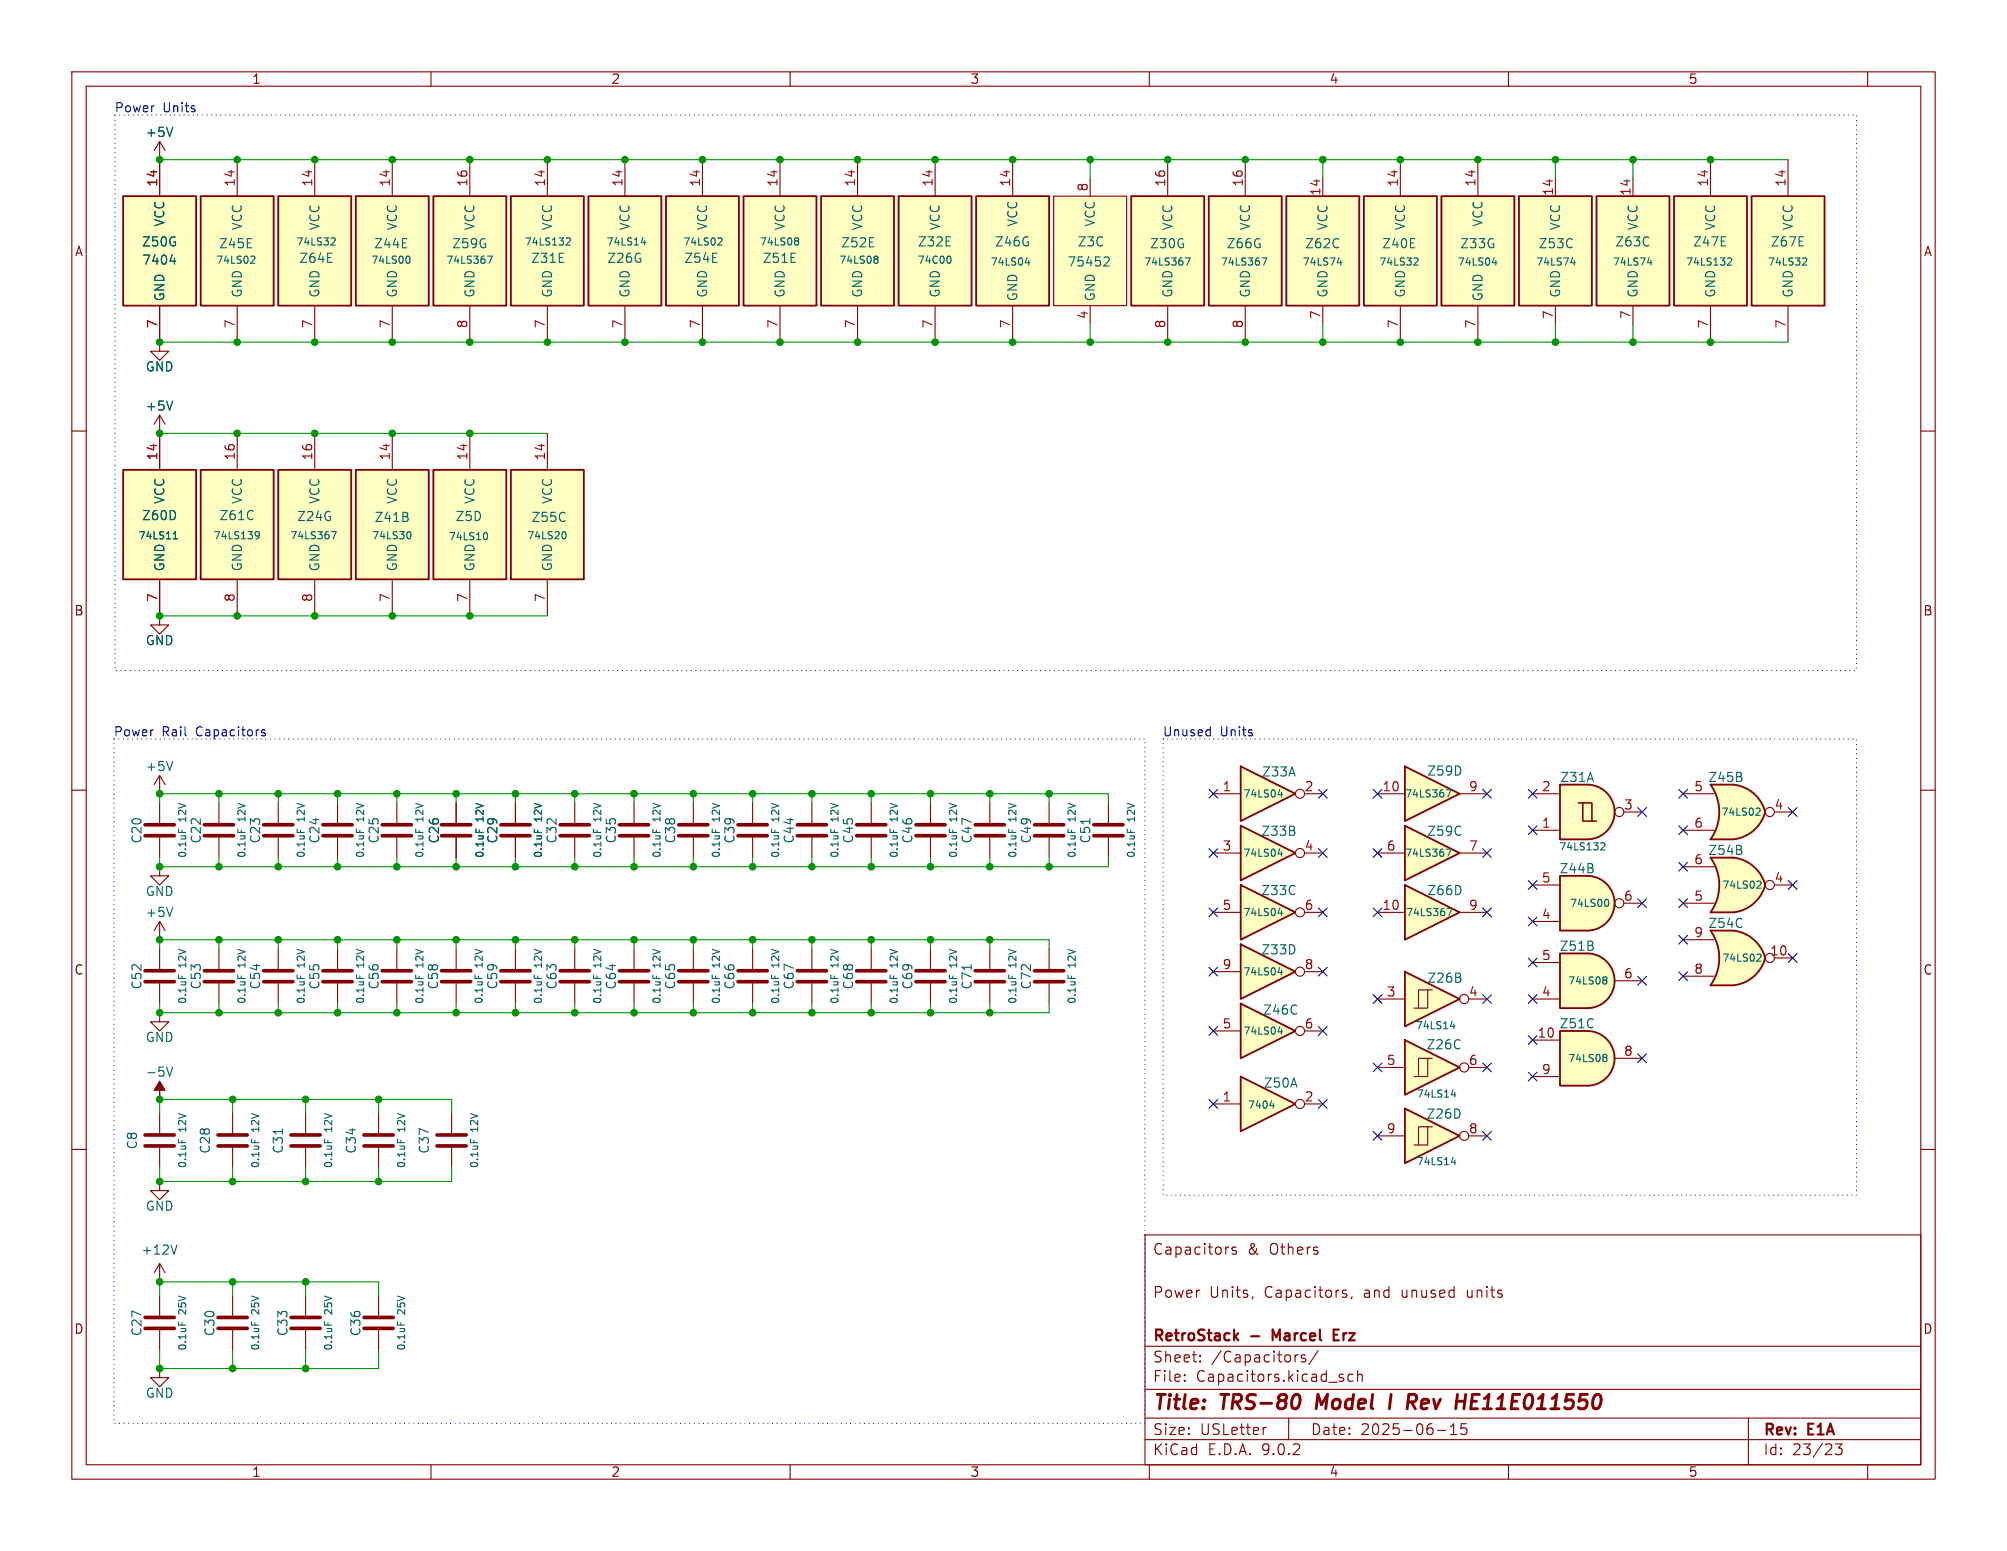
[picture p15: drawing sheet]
<svg xmlns="http://www.w3.org/2000/svg" width="279mm" height="216mm" viewBox="0 0 279 216" stroke-linecap="round" stroke-linejoin="round" font-family="sans-serif">
<defs><g id="words">
<g font-size="2.8" fill="#840000">
<text x="160.4" y="196.8">Title:</text>
<text x="170.1" y="196.8">TRS-80</text>
<text x="184.1" y="196.8">Model</text>
<text x="195.1" y="196.8">I</text>
<text x="198.4" y="196.8">Rev</text>
<text x="205.9" y="196.8">HE11E011550</text>
</g>
<g font-size="2.1" fill="#840000">
<text x="160.4" y="174.9">Capacitors</text>
<text x="173.6" y="174.9">&amp;</text>
<text x="176.8" y="174.9">Others</text>
<text x="160.4" y="180.9">Power</text>
<text x="168.3" y="180.9">Units,</text>
<text x="176.1" y="180.9">Capacitors,</text>
<text x="190" y="180.9">and</text>
<text x="195.4" y="180.9">unused</text>
<text x="204.6" y="180.9">units</text>
<text x="160.4" y="189.9">Sheet:</text>
<text x="160.4" y="187.1">RetroStack</text>
<text x="168.6" y="189.9">/Capacitors/</text>
<text x="174.2" y="187.1">-</text>
<text x="177.8" y="187.1">Marcel</text>
<text x="186.9" y="187.1">Erz</text>
<text x="160.4" y="192.6">File:</text>
<text x="166.5" y="192.6">Capacitors.kicad_sch</text>
<text x="160.4" y="202.8">KiCad</text>
<text x="160.4" y="200">Size:</text>
<text x="167.1" y="200">USLetter</text>
<text x="168.1" y="202.8">E.D.A.</text>
<text x="175.7" y="202.8">9.0.2</text>
<text x="182.4" y="200">Date:</text>
<text x="189.4" y="200">2025-06-15</text>
<text x="245.4" y="200.2">Rev:</text>
<text x="245.4" y="202.8">Id:</text>
<text x="249.5" y="202.8">23/23</text>
<text x="251.8" y="200.2">E1A</text>
</g>
<g font-size="1.8" fill="#840000">
<text x="35" y="11.9">1</text>
<text x="85" y="11.9">2</text>
<text x="135" y="11.9">3</text>
<text x="185" y="11.9">4</text>
<text x="235" y="11.9">5</text>
<text x="10.3" y="35.9">A</text>
<text x="267.7" y="35.9">A</text>
<text x="10.3" y="85.9">B</text>
<text x="267.7" y="85.9">B</text>
<text x="10.3" y="135.9">C</text>
<text x="267.7" y="135.9">C</text>
<text x="10.3" y="185.9">D</text>
<text x="267.7" y="185.9">D</text>
<text x="35" y="205.8">1</text>
<text x="85" y="205.8">2</text>
<text x="135" y="205.8">3</text>
<text x="185" y="205.8">4</text>
<text x="235" y="205.8">5</text>
</g>
<g font-size="1.8" fill="#0000c2">
<text x="15.9" y="15.9">Power</text>
<text x="22.7" y="15.9">Units</text>
<text x="15.7" y="102.7">Power</text>
<text x="22.5" y="102.7">Rail</text>
<text x="27.4" y="102.7">Capacitors</text>
<text x="161.8" y="102.7">Unused</text>
<text x="169.9" y="102.7">Units</text>
</g>
<g font-size="1.8" fill="#006464">
<text x="20.2" y="19.3">+5V</text>
<text x="19.7" y="34.5">Z50G</text>
<text x="23.1" y="31.6" transform="rotate(-90 23.1 31.6)">VCC</text>
<text x="30.4" y="34.8">Z45E</text>
<text x="33.9" y="32.2" transform="rotate(-90 33.9 32.2)">VCC</text>
<text x="44.7" y="32.2" transform="rotate(-90 44.7 32.2)">VCC</text>
<text x="52" y="34.8">Z44E</text>
<text x="55.5" y="32.2" transform="rotate(-90 55.5 32.2)">VCC</text>
<text x="62.9" y="34.8">Z59G</text>
<text x="66.3" y="32.2" transform="rotate(-90 66.3 32.2)">VCC</text>
<text x="77.1" y="32.2" transform="rotate(-90 77.1 32.2)">VCC</text>
<text x="87.9" y="32.2" transform="rotate(-90 87.9 32.2)">VCC</text>
<text x="98.7" y="32.2" transform="rotate(-90 98.7 32.2)">VCC</text>
<text x="109.4" y="32.2" transform="rotate(-90 109.4 32.2)">VCC</text>
<text x="117" y="34.6">Z52E</text>
<text x="120.2" y="32.2" transform="rotate(-90 120.2 32.2)">VCC</text>
<text x="127.7" y="34.5">Z32E</text>
<text x="131" y="32.2" transform="rotate(-90 131 32.2)">VCC</text>
<text x="138.4" y="34.5">Z46G</text>
<text x="141.8" y="31.6" transform="rotate(-90 141.8 31.6)">VCC</text>
<text x="149.9" y="34.5">Z3C</text>
<text x="152.6" y="31.6" transform="rotate(-90 152.6 31.6)">VCC</text>
<text x="160" y="34.8">Z30G</text>
<text x="163.4" y="32.2" transform="rotate(-90 163.4 32.2)">VCC</text>
<text x="170.7" y="34.8">Z66G</text>
<text x="174.2" y="32.2" transform="rotate(-90 174.2 32.2)">VCC</text>
<text x="181.6" y="34.8">Z62C</text>
<text x="185" y="32.2" transform="rotate(-90 185 32.2)">VCC</text>
<text x="192.3" y="34.8">Z40E</text>
<text x="195.8" y="32.2" transform="rotate(-90 195.8 32.2)">VCC</text>
<text x="203.2" y="34.8">Z33G</text>
<text x="206.6" y="31.6" transform="rotate(-90 206.6 31.6)">VCC</text>
<text x="214.1" y="34.8">Z53C</text>
<text x="217.4" y="32.2" transform="rotate(-90 217.4 32.2)">VCC</text>
<text x="224.8" y="34.5">Z63C</text>
<text x="228.2" y="32.2" transform="rotate(-90 228.2 32.2)">VCC</text>
<text x="235.6" y="34.5">Z47E</text>
<text x="239" y="32.2" transform="rotate(-90 239 32.2)">VCC</text>
<text x="246.4" y="34.5">Z67E</text>
<text x="249.8" y="32.2" transform="rotate(-90 249.8 32.2)">VCC</text>
<text x="19.7" y="37.1">7404</text>
<text x="33.9" y="41.5" transform="rotate(-90 33.9 41.5)">GND</text>
<text x="41.6" y="36.8">Z64E</text>
<text x="44.7" y="41.5" transform="rotate(-90 44.7 41.5)">GND</text>
<text x="55.5" y="41.5" transform="rotate(-90 55.5 41.5)">GND</text>
<text x="66.3" y="41.5" transform="rotate(-90 66.3 41.5)">GND</text>
<text x="73.8" y="36.8">Z31E</text>
<text x="77.1" y="41.5" transform="rotate(-90 77.1 41.5)">GND</text>
<text x="84.4" y="36.8">Z26G</text>
<text x="87.9" y="41.5" transform="rotate(-90 87.9 41.5)">GND</text>
<text x="95.2" y="36.8">Z54E</text>
<text x="98.7" y="41.5" transform="rotate(-90 98.7 41.5)">GND</text>
<text x="106.1" y="36.8">Z51E</text>
<text x="109.4" y="41.5" transform="rotate(-90 109.4 41.5)">GND</text>
<text x="120.2" y="41.5" transform="rotate(-90 120.2 41.5)">GND</text>
<text x="131" y="41.5" transform="rotate(-90 131 41.5)">GND</text>
<text x="148.5" y="37.3">75452</text>
<text x="163.4" y="41.5" transform="rotate(-90 163.4 41.5)">GND</text>
<text x="174.2" y="41.5" transform="rotate(-90 174.2 41.5)">GND</text>
<text x="185" y="41.5" transform="rotate(-90 185 41.5)">GND</text>
<text x="195.8" y="41.5" transform="rotate(-90 195.8 41.5)">GND</text>
<text x="217.4" y="41.5" transform="rotate(-90 217.4 41.5)">GND</text>
<text x="228.2" y="41.5" transform="rotate(-90 228.2 41.5)">GND</text>
<text x="239" y="41.5" transform="rotate(-90 239 41.5)">GND</text>
<text x="249.8" y="41.5" transform="rotate(-90 249.8 41.5)">GND</text>
<text x="23.1" y="42" transform="rotate(-90 23.1 42)">GND</text>
<text x="141.8" y="42" transform="rotate(-90 141.8 42)">GND</text>
<text x="152.6" y="42" transform="rotate(-90 152.6 42)">GND</text>
<text x="206.6" y="42" transform="rotate(-90 206.6 42)">GND</text>
<text x="20.2" y="51.9">GND</text>
<text x="20.2" y="57.4">+5V</text>
<text x="23.1" y="70.3" transform="rotate(-90 23.1 70.3)">VCC</text>
<text x="33.9" y="70.3" transform="rotate(-90 33.9 70.3)">VCC</text>
<text x="44.7" y="70.3" transform="rotate(-90 44.7 70.3)">VCC</text>
<text x="55.5" y="70.3" transform="rotate(-90 55.5 70.3)">VCC</text>
<text x="66.3" y="70.3" transform="rotate(-90 66.3 70.3)">VCC</text>
<text x="77.1" y="70.3" transform="rotate(-90 77.1 70.3)">VCC</text>
<text x="19.7" y="72.6">Z60D</text>
<text x="30.5" y="72.6">Z61C</text>
<text x="41.3" y="72.7">Z24G</text>
<text x="52.1" y="72.9">Z41B</text>
<text x="63.3" y="72.7">Z5D</text>
<text x="73.9" y="72.9">Z55C</text>
<text x="23.1" y="79.6" transform="rotate(-90 23.1 79.6)">GND</text>
<text x="33.9" y="79.6" transform="rotate(-90 33.9 79.6)">GND</text>
<text x="44.7" y="79.6" transform="rotate(-90 44.7 79.6)">GND</text>
<text x="55.5" y="79.6" transform="rotate(-90 55.5 79.6)">GND</text>
<text x="66.3" y="79.6" transform="rotate(-90 66.3 79.6)">GND</text>
<text x="77.1" y="79.6" transform="rotate(-90 77.1 79.6)">GND</text>
<text x="20.2" y="90">GND</text>
<text x="20.2" y="107.5">+5V</text>
<text x="175.6" y="108.3">Z33A</text>
<text x="198.6" y="108.2">Z59D</text>
<text x="217.1" y="109.1">Z31A</text>
<text x="237.7" y="109.1">Z45B</text>
<text x="19.9" y="117.5" transform="rotate(-90 19.9 117.5)">C20</text>
<text x="28.2" y="117.5" transform="rotate(-90 28.2 117.5)">C22</text>
<text x="36.4" y="117.5" transform="rotate(-90 36.4 117.5)">C23</text>
<text x="44.7" y="117.5" transform="rotate(-90 44.7 117.5)">C24</text>
<text x="52.9" y="117.5" transform="rotate(-90 52.9 117.5)">C25</text>
<text x="61.3" y="117.5" transform="rotate(-90 61.3 117.5)">C26</text>
<text x="69.4" y="117.5" transform="rotate(-90 69.4 117.5)">C29</text>
<text x="77.7" y="117.5" transform="rotate(-90 77.7 117.5)">C32</text>
<text x="86" y="117.5" transform="rotate(-90 86 117.5)">C35</text>
<text x="94.2" y="117.5" transform="rotate(-90 94.2 117.5)">C38</text>
<text x="102.5" y="117.5" transform="rotate(-90 102.5 117.5)">C39</text>
<text x="110.7" y="117.5" transform="rotate(-90 110.7 117.5)">C44</text>
<text x="119" y="117.5" transform="rotate(-90 119 117.5)">C45</text>
<text x="127.2" y="117.5" transform="rotate(-90 127.2 117.5)">C46</text>
<text x="135.5" y="117.5" transform="rotate(-90 135.5 117.5)">C47</text>
<text x="143.7" y="117.5" transform="rotate(-90 143.7 117.5)">C49</text>
<text x="152" y="117.5" transform="rotate(-90 152 117.5)">C51</text>
<text x="175.5" y="116.6">Z33B</text>
<text x="198.6" y="116.6">Z59C</text>
<text x="237.7" y="119.2">Z54B</text>
<text x="20.2" y="124.9">GND</text>
<text x="175.5" y="124.8">Z33C</text>
<text x="198.6" y="124.8">Z66D</text>
<text x="217" y="121.8">Z44B</text>
<text x="20.2" y="127.9">+5V</text>
<text x="237.7" y="129.4">Z54C</text>
<text x="19.9" y="137.8" transform="rotate(-90 19.9 137.8)">C52</text>
<text x="28.2" y="137.8" transform="rotate(-90 28.2 137.8)">C53</text>
<text x="36.4" y="137.8" transform="rotate(-90 36.4 137.8)">C54</text>
<text x="44.7" y="137.8" transform="rotate(-90 44.7 137.8)">C55</text>
<text x="52.9" y="137.8" transform="rotate(-90 52.9 137.8)">C56</text>
<text x="61.2" y="137.8" transform="rotate(-90 61.2 137.8)">C58</text>
<text x="69.4" y="137.8" transform="rotate(-90 69.4 137.8)">C59</text>
<text x="77.7" y="137.8" transform="rotate(-90 77.7 137.8)">C63</text>
<text x="86" y="137.8" transform="rotate(-90 86 137.8)">C64</text>
<text x="94.2" y="137.8" transform="rotate(-90 94.2 137.8)">C65</text>
<text x="102.5" y="137.8" transform="rotate(-90 102.5 137.8)">C66</text>
<text x="110.7" y="137.8" transform="rotate(-90 110.7 137.8)">C67</text>
<text x="119" y="137.8" transform="rotate(-90 119 137.8)">C68</text>
<text x="127.2" y="137.8" transform="rotate(-90 127.2 137.8)">C69</text>
<text x="135.5" y="137.8" transform="rotate(-90 135.5 137.8)">C71</text>
<text x="143.7" y="137.8" transform="rotate(-90 143.7 137.8)">C72</text>
<text x="175.5" y="133.1">Z33D</text>
<text x="198.6" y="137">Z26B</text>
<text x="217" y="132.6">Z51B</text>
<text x="175.8" y="141.5">Z46C</text>
<text x="217" y="143.4">Z51C</text>
<text x="20.2" y="145.3">GND</text>
<text x="198.5" y="146.3">Z26C</text>
<text x="20.2" y="150.1">-5V</text>
<text x="175.8" y="151.6">Z50A</text>
<text x="198.5" y="155.9">Z26D</text>
<text x="19.3" y="160.1" transform="rotate(-90 19.3 160.1)">C8</text>
<text x="29.4" y="160.7" transform="rotate(-90 29.4 160.7)">C28</text>
<text x="39.6" y="160.7" transform="rotate(-90 39.6 160.7)">C31</text>
<text x="49.8" y="160.7" transform="rotate(-90 49.8 160.7)">C34</text>
<text x="59.9" y="160.7" transform="rotate(-90 59.9 160.7)">C37</text>
<text x="20.2" y="168.8">GND</text>
<text x="19.6" y="174.9">+12V</text>
<text x="19.9" y="186.1" transform="rotate(-90 19.9 186.1)">C27</text>
<text x="30.1" y="186.1" transform="rotate(-90 30.1 186.1)">C30</text>
<text x="40.2" y="186.1" transform="rotate(-90 40.2 186.1)">C33</text>
<text x="50.4" y="186.1" transform="rotate(-90 50.4 186.1)">C36</text>
<text x="20.2" y="194.8">GND</text>
</g>
<g font-size="1.8" fill="#a90000">
<text x="22" y="26.1" transform="rotate(-90 22 26.1)">14</text>
<text x="32.8" y="26.1" transform="rotate(-90 32.8 26.1)">14</text>
<text x="43.6" y="26.1" transform="rotate(-90 43.6 26.1)">14</text>
<text x="54.4" y="26.1" transform="rotate(-90 54.4 26.1)">14</text>
<text x="65.2" y="26.1" transform="rotate(-90 65.2 26.1)">16</text>
<text x="75.9" y="26.1" transform="rotate(-90 75.9 26.1)">14</text>
<text x="86.7" y="26.1" transform="rotate(-90 86.7 26.1)">14</text>
<text x="97.5" y="26.1" transform="rotate(-90 97.5 26.1)">14</text>
<text x="108.3" y="26.1" transform="rotate(-90 108.3 26.1)">14</text>
<text x="119.1" y="26.1" transform="rotate(-90 119.1 26.1)">14</text>
<text x="129.9" y="26.1" transform="rotate(-90 129.9 26.1)">14</text>
<text x="140.7" y="26.1" transform="rotate(-90 140.7 26.1)">14</text>
<text x="151.5" y="26.7" transform="rotate(-90 151.5 26.7)">8</text>
<text x="162.3" y="26.1" transform="rotate(-90 162.3 26.1)">16</text>
<text x="173.1" y="26.1" transform="rotate(-90 173.1 26.1)">16</text>
<text x="183.9" y="27.3" transform="rotate(-90 183.9 27.3)">14</text>
<text x="194.7" y="26.1" transform="rotate(-90 194.7 26.1)">14</text>
<text x="205.5" y="26.1" transform="rotate(-90 205.5 26.1)">14</text>
<text x="216.3" y="27.3" transform="rotate(-90 216.3 27.3)">14</text>
<text x="227.1" y="27.3" transform="rotate(-90 227.1 27.3)">14</text>
<text x="237.9" y="26.1" transform="rotate(-90 237.9 26.1)">14</text>
<text x="248.7" y="26.1" transform="rotate(-90 248.7 26.1)">14</text>
<text x="22" y="45.8" transform="rotate(-90 22 45.8)">7</text>
<text x="32.8" y="45.8" transform="rotate(-90 32.8 45.8)">7</text>
<text x="43.6" y="45.8" transform="rotate(-90 43.6 45.8)">7</text>
<text x="54.4" y="45.8" transform="rotate(-90 54.4 45.8)">7</text>
<text x="65.2" y="45.8" transform="rotate(-90 65.2 45.8)">8</text>
<text x="75.9" y="45.8" transform="rotate(-90 75.9 45.8)">7</text>
<text x="86.7" y="45.8" transform="rotate(-90 86.7 45.8)">7</text>
<text x="97.5" y="45.8" transform="rotate(-90 97.5 45.8)">7</text>
<text x="108.3" y="45.8" transform="rotate(-90 108.3 45.8)">7</text>
<text x="119.1" y="45.8" transform="rotate(-90 119.1 45.8)">7</text>
<text x="129.9" y="45.8" transform="rotate(-90 129.9 45.8)">7</text>
<text x="140.7" y="45.8" transform="rotate(-90 140.7 45.8)">7</text>
<text x="151.5" y="44.5" transform="rotate(-90 151.5 44.5)">4</text>
<text x="162.3" y="45.8" transform="rotate(-90 162.3 45.8)">8</text>
<text x="173.1" y="45.8" transform="rotate(-90 173.1 45.8)">8</text>
<text x="183.9" y="44.5" transform="rotate(-90 183.9 44.5)">7</text>
<text x="194.7" y="45.8" transform="rotate(-90 194.7 45.8)">7</text>
<text x="205.5" y="45.8" transform="rotate(-90 205.5 45.8)">7</text>
<text x="216.3" y="44.5" transform="rotate(-90 216.3 44.5)">7</text>
<text x="227.1" y="44.5" transform="rotate(-90 227.1 44.5)">7</text>
<text x="237.9" y="45.8" transform="rotate(-90 237.9 45.8)">7</text>
<text x="248.7" y="45.8" transform="rotate(-90 248.7 45.8)">7</text>
<text x="22" y="64.2" transform="rotate(-90 22 64.2)">14</text>
<text x="32.8" y="64.2" transform="rotate(-90 32.8 64.2)">16</text>
<text x="43.6" y="64.2" transform="rotate(-90 43.6 64.2)">16</text>
<text x="54.4" y="64.2" transform="rotate(-90 54.4 64.2)">14</text>
<text x="65.2" y="64.2" transform="rotate(-90 65.2 64.2)">14</text>
<text x="75.9" y="64.2" transform="rotate(-90 75.9 64.2)">14</text>
<text x="22" y="83.9" transform="rotate(-90 22 83.9)">7</text>
<text x="32.8" y="83.9" transform="rotate(-90 32.8 83.9)">8</text>
<text x="43.6" y="83.9" transform="rotate(-90 43.6 83.9)">8</text>
<text x="54.4" y="83.9" transform="rotate(-90 54.4 83.9)">7</text>
<text x="65.2" y="83.9" transform="rotate(-90 65.2 83.9)">7</text>
<text x="75.9" y="83.9" transform="rotate(-90 75.9 83.9)">7</text>
<text x="170.1" y="110.2">1</text>
<text x="181.5" y="110.2">2</text>
<text x="192.4" y="110.2">10</text>
<text x="204.4" y="110.2">9</text>
<text x="214.6" y="110.2">2</text>
<text x="226" y="112.8">3</text>
<text x="235.8" y="110.2">5</text>
<text x="246.9" y="112.8">4</text>
<text x="170.1" y="118.5">3</text>
<text x="181.5" y="118.5">4</text>
<text x="193" y="118.5">6</text>
<text x="204.4" y="118.5">7</text>
<text x="214.6" y="115.3">1</text>
<text x="235.8" y="115.3">6</text>
<text x="214.6" y="122.9">5</text>
<text x="226" y="125.5">6</text>
<text x="235.8" y="125.5">5</text>
<text x="235.8" y="120.4">6</text>
<text x="246.9" y="122.9">4</text>
<text x="170.1" y="126.7">5</text>
<text x="181.5" y="126.7">6</text>
<text x="192.4" y="126.7">10</text>
<text x="204.4" y="126.7">9</text>
<text x="214.6" y="128">4</text>
<text x="235.8" y="130.6">9</text>
<text x="170.1" y="135">9</text>
<text x="181.5" y="135">8</text>
<text x="214.6" y="133.7">5</text>
<text x="226" y="136.3">6</text>
<text x="235.8" y="135.6">8</text>
<text x="246.3" y="133.1">10</text>
<text x="170.1" y="143.3">5</text>
<text x="181.5" y="143.3">6</text>
<text x="193" y="138.8">3</text>
<text x="204.4" y="138.8">4</text>
<text x="214.6" y="138.8">4</text>
<text x="193" y="148.3">5</text>
<text x="204.4" y="148.3">6</text>
<text x="214" y="144.5">10</text>
<text x="214.6" y="149.6">9</text>
<text x="226" y="147.1">8</text>
<text x="170.1" y="153.4">1</text>
<text x="181.5" y="153.4">2</text>
<text x="193" y="157.9">9</text>
<text x="204.4" y="157.9">8</text>
</g>
<g font-size="1.4" fill="#006464">
<text x="41.2" y="34.4">74LS32</text>
<text x="72.9" y="34.4">74LS132</text>
<text x="84.3" y="34.4">74LS14</text>
<text x="95" y="34.4">74LS02</text>
<text x="105.7" y="34.4">74LS08</text>
<text x="30" y="36.9">74LS02</text>
<text x="51.6" y="36.9">74LS00</text>
<text x="62" y="36.9">74LS367</text>
<text x="116.7" y="36.9">74LS08</text>
<text x="127.6" y="36.9">74C00</text>
<text x="137.8" y="37.2">74LS04</text>
<text x="159.2" y="37.2">74LS367</text>
<text x="169.8" y="37.2">74LS367</text>
<text x="181.2" y="37.2">74LS74</text>
<text x="191.9" y="37.2">74LS32</text>
<text x="202.8" y="37.2">74LS04</text>
<text x="213.7" y="37.2">74LS74</text>
<text x="224.4" y="37.2">74LS74</text>
<text x="234.6" y="37.2">74LS132</text>
<text x="246" y="37.2">74LS32</text>
<text x="19.2" y="75.3">74LS11</text>
<text x="29.6" y="75.3">74LS139</text>
<text x="40.3" y="75.3">74LS367</text>
<text x="51.7" y="75.3">74LS30</text>
<text x="62.4" y="75.4">74LS10</text>
<text x="73.3" y="75.3">74LS20</text>
<text x="173" y="111.2">74LS04</text>
<text x="195.5" y="111.2">74LS367</text>
<text x="239.5" y="113.8">74LS02</text>
<text x="26.1" y="119.5" transform="rotate(-90 26.1 119.5)">0.1uF</text>
<text x="26.1" y="114.4" transform="rotate(-90 26.1 114.4)">12V</text>
<text x="34.4" y="119.5" transform="rotate(-90 34.4 119.5)">0.1uF</text>
<text x="34.4" y="114.4" transform="rotate(-90 34.4 114.4)">12V</text>
<text x="42.6" y="119.5" transform="rotate(-90 42.6 119.5)">0.1uF</text>
<text x="42.6" y="114.4" transform="rotate(-90 42.6 114.4)">12V</text>
<text x="50.9" y="119.5" transform="rotate(-90 50.9 119.5)">0.1uF</text>
<text x="50.9" y="114.4" transform="rotate(-90 50.9 114.4)">12V</text>
<text x="59.1" y="119.5" transform="rotate(-90 59.1 119.5)">0.1uF</text>
<text x="59.1" y="114.4" transform="rotate(-90 59.1 114.4)">12V</text>
<text x="67.5" y="119.5" transform="rotate(-90 67.5 119.5)">0.1uF</text>
<text x="67.5" y="114.4" transform="rotate(-90 67.5 114.4)">12V</text>
<text x="75.7" y="119.5" transform="rotate(-90 75.7 119.5)">0.1uF</text>
<text x="75.7" y="114.4" transform="rotate(-90 75.7 114.4)">12V</text>
<text x="83.9" y="119.5" transform="rotate(-90 83.9 119.5)">0.1uF</text>
<text x="83.9" y="114.4" transform="rotate(-90 83.9 114.4)">12V</text>
<text x="92.2" y="119.5" transform="rotate(-90 92.2 119.5)">0.1uF</text>
<text x="92.2" y="114.4" transform="rotate(-90 92.2 114.4)">12V</text>
<text x="100.4" y="119.5" transform="rotate(-90 100.4 119.5)">0.1uF</text>
<text x="100.4" y="114.4" transform="rotate(-90 100.4 114.4)">12V</text>
<text x="108.7" y="119.5" transform="rotate(-90 108.7 119.5)">0.1uF</text>
<text x="108.7" y="114.4" transform="rotate(-90 108.7 114.4)">12V</text>
<text x="116.9" y="119.5" transform="rotate(-90 116.9 119.5)">0.1uF</text>
<text x="116.9" y="114.4" transform="rotate(-90 116.9 114.4)">12V</text>
<text x="125.2" y="119.5" transform="rotate(-90 125.2 119.5)">0.1uF</text>
<text x="125.2" y="114.4" transform="rotate(-90 125.2 114.4)">12V</text>
<text x="133.4" y="119.5" transform="rotate(-90 133.4 119.5)">0.1uF</text>
<text x="133.4" y="114.4" transform="rotate(-90 133.4 114.4)">12V</text>
<text x="141.7" y="119.5" transform="rotate(-90 141.7 119.5)">0.1uF</text>
<text x="141.7" y="114.4" transform="rotate(-90 141.7 114.4)">12V</text>
<text x="150" y="119.5" transform="rotate(-90 150 119.5)">0.1uF</text>
<text x="150" y="114.4" transform="rotate(-90 150 114.4)">12V</text>
<text x="158.2" y="119.5" transform="rotate(-90 158.2 119.5)">0.1uF</text>
<text x="158.2" y="114.4" transform="rotate(-90 158.2 114.4)">12V</text>
<text x="173" y="119.5">74LS04</text>
<text x="195.5" y="119.5">74LS367</text>
<text x="217" y="118.6">74LS132</text>
<text x="239.7" y="123.9">74LS02</text>
<text x="173" y="127.7">74LS04</text>
<text x="195.6" y="127.7">74LS367</text>
<text x="218.4" y="126.5">74LS00</text>
<text x="26.1" y="134.7" transform="rotate(-90 26.1 134.7)">12V</text>
<text x="34.4" y="134.7" transform="rotate(-90 34.4 134.7)">12V</text>
<text x="42.6" y="134.7" transform="rotate(-90 42.6 134.7)">12V</text>
<text x="50.9" y="134.7" transform="rotate(-90 50.9 134.7)">12V</text>
<text x="59.1" y="134.7" transform="rotate(-90 59.1 134.7)">12V</text>
<text x="67.4" y="134.7" transform="rotate(-90 67.4 134.7)">12V</text>
<text x="75.7" y="134.7" transform="rotate(-90 75.7 134.7)">12V</text>
<text x="83.9" y="134.7" transform="rotate(-90 83.9 134.7)">12V</text>
<text x="92.2" y="134.7" transform="rotate(-90 92.2 134.7)">12V</text>
<text x="100.4" y="134.7" transform="rotate(-90 100.4 134.7)">12V</text>
<text x="108.7" y="134.7" transform="rotate(-90 108.7 134.7)">12V</text>
<text x="116.9" y="134.7" transform="rotate(-90 116.9 134.7)">12V</text>
<text x="125.2" y="134.7" transform="rotate(-90 125.2 134.7)">12V</text>
<text x="133.4" y="134.7" transform="rotate(-90 133.4 134.7)">12V</text>
<text x="141.7" y="134.7" transform="rotate(-90 141.7 134.7)">12V</text>
<text x="150" y="134.7" transform="rotate(-90 150 134.7)">12V</text>
<text x="173" y="136">74LS04</text>
<text x="218.2" y="137.3">74LS08</text>
<text x="239.7" y="134.1">74LS02</text>
<text x="26.1" y="139.9" transform="rotate(-90 26.1 139.9)">0.1uF</text>
<text x="34.4" y="139.9" transform="rotate(-90 34.4 139.9)">0.1uF</text>
<text x="42.6" y="139.9" transform="rotate(-90 42.6 139.9)">0.1uF</text>
<text x="50.9" y="139.9" transform="rotate(-90 50.9 139.9)">0.1uF</text>
<text x="59.1" y="139.9" transform="rotate(-90 59.1 139.9)">0.1uF</text>
<text x="67.4" y="139.9" transform="rotate(-90 67.4 139.9)">0.1uF</text>
<text x="75.7" y="139.9" transform="rotate(-90 75.7 139.9)">0.1uF</text>
<text x="83.9" y="139.9" transform="rotate(-90 83.9 139.9)">0.1uF</text>
<text x="92.2" y="139.9" transform="rotate(-90 92.2 139.9)">0.1uF</text>
<text x="100.4" y="139.9" transform="rotate(-90 100.4 139.9)">0.1uF</text>
<text x="108.7" y="139.9" transform="rotate(-90 108.7 139.9)">0.1uF</text>
<text x="116.9" y="139.9" transform="rotate(-90 116.9 139.9)">0.1uF</text>
<text x="125.2" y="139.9" transform="rotate(-90 125.2 139.9)">0.1uF</text>
<text x="133.4" y="139.9" transform="rotate(-90 133.4 139.9)">0.1uF</text>
<text x="141.7" y="139.9" transform="rotate(-90 141.7 139.9)">0.1uF</text>
<text x="150" y="139.9" transform="rotate(-90 150 139.9)">0.1uF</text>
<text x="197" y="143.5">74LS14</text>
<text x="173" y="144.2">74LS04</text>
<text x="218.2" y="148">74LS08</text>
<text x="173.6" y="154.5">7404</text>
<text x="197.1" y="153">74LS14</text>
<text x="26.1" y="157.5" transform="rotate(-90 26.1 157.5)">12V</text>
<text x="36.3" y="157.5" transform="rotate(-90 36.3 157.5)">12V</text>
<text x="46.4" y="157.5" transform="rotate(-90 46.4 157.5)">12V</text>
<text x="56.6" y="157.5" transform="rotate(-90 56.6 157.5)">12V</text>
<text x="66.8" y="157.5" transform="rotate(-90 66.8 157.5)">12V</text>
<text x="26.1" y="162.7" transform="rotate(-90 26.1 162.7)">0.1uF</text>
<text x="36.3" y="162.7" transform="rotate(-90 36.3 162.7)">0.1uF</text>
<text x="46.4" y="162.7" transform="rotate(-90 46.4 162.7)">0.1uF</text>
<text x="56.6" y="162.7" transform="rotate(-90 56.6 162.7)">0.1uF</text>
<text x="66.8" y="162.7" transform="rotate(-90 66.8 162.7)">0.1uF</text>
<text x="197.1" y="162.4">74LS14</text>
<text x="26.1" y="182.9" transform="rotate(-90 26.1 182.9)">25V</text>
<text x="36.3" y="182.9" transform="rotate(-90 36.3 182.9)">25V</text>
<text x="46.4" y="182.9" transform="rotate(-90 46.4 182.9)">25V</text>
<text x="56.6" y="182.9" transform="rotate(-90 56.6 182.9)">25V</text>
<text x="26.1" y="188.1" transform="rotate(-90 26.1 188.1)">0.1uF</text>
<text x="36.3" y="188.1" transform="rotate(-90 36.3 188.1)">0.1uF</text>
<text x="46.4" y="188.1" transform="rotate(-90 46.4 188.1)">0.1uF</text>
<text x="56.6" y="188.1" transform="rotate(-90 56.6 188.1)">0.1uF</text>
</g>
</g></defs>
<g fill="none" stroke="#840000" stroke-width=".15">
<path d="M10 10h259.4v195.9h-259.4zM12 12h255.4v191.9h-255.4zM60 10v2M110 10v2M160 10v2M210 10v2M260 10v2M22.2 57.8l-.7 1.3M22.2 57.8l.8 1.3M22.2 57.8v2.5M10 60h2M22.2 60.3h.1"/>
<path d="M267.4 60h2M10 110h2M80 111.8v2.8M80 116.6v2.8M267.4 110h2M10 160h2M159.4 171.9h108v32h-108zM170.9 173.6h.2M172.1 173.7l-.4-.1-.2 .2 .1 .2 .5 .2v.1v.2l-.2 .1-.4-.1M187.1 179.6l.3 .1M267.4 160h2M159.4 197.4h108"/>
<path d="M159.4 193.4h108M159.4 187.4h108M164.9 192.1l.1 .1-.1 .1M164.9 192.1v.1v.1M164.9 191.4v.1M164.9 192.1v.2M164.9 191.4h.1l-.1 .1M167.1 189.4v.1v.1M167.1 189.4l-.1 .1 .1 .1M167.1 188.7v.1M167.1 189.4v.2M167.1 188.7h-.1l.1 .1"/>
<path d="M174.4 180.5l-.1 .3M176.3 198.7l-.3 .1M179.4 197.4v3M180.7 188.6l-.3 .1M181.7 188.7l-.3-.1-.3 .2 .1 .2 .5 .2 .1 .1-.1 .2-.1 .1-.5-.1M183.5 188l-1.3 1.9M186.9 191.8l.2 .2-.1 .2-.1 .1M186.9 191.3l.1 .1M187.1 180.1l.3 .1 .1 .2-.2 .2h-.3M188.2 180.5l-.1 .3M188.4 191.4l-.5-.1-.3 .3v.4l.2 .2 .1 .1 .5-.1M189 191.4a.37 .37 0 0 1 .6 .1v.8"/>
<path d="M189 190.8v1.5M200.1 199.1h1.2M201.9 199.7h.9M201.9 198.6l.5-.4v1.5M204.1 198.2h-.7v.7l.2-.1h.5l.1 .2-.1 .5-.2 .2h-.3l-.2-.2M243.4 197.4v6.5M60 203.9v2M110 203.9v2M159.4 200.4h108M160 203.9v2M210 203.9v2M255.5 201h.9l-.5 .6a.41 .41 0 0 1 .5 .2v.4l-.1 .2-.6 .1-.2-.2"/>
<path d="M260 203.9v2"/>
</g>
<path d="M180.8 194.2a1.31 1.31 0 0 1 0 1.5M183.5 194.1l-.3 2M193.7 194.1l-.3 2M197.1 194.2a.53 .53 0 0 1 0 .8M204.9 195.1h.6M205.9 194.1h-.9l-.3 2h1" fill="none" stroke="#840000" stroke-width=".4"/>
<path d="M172 186l.4 .6M172.4 185.6l-.6 .5M177.7 186.1l-.5-1v1.5M185.7 185.8h.5M186.4 185.1h-.7v1.5h.7" fill="none" stroke="#840000" stroke-width=".3"/>
<path d="M78 114.8h4M78 116.3h4" fill="none" stroke="#840000" stroke-width=".51"/>
<path d="M24 55.8l-.4 1.3M82.6 115.4v.5" fill="none" stroke="#006464" stroke-width=".15"/>
<path d="M27.9 27.3h10.2v15.2h-10.2z" fill="#ffffc2"/>
<path d="M27.9 27.3h10.2v15.2h-10.2z" fill="none" stroke="#840000" stroke-width=".25"/>
<path d="M33 22.2v5.1M33 42.5v5.1" fill="none" stroke="#840000" stroke-width=".15"/>
<path d="M35.1 35.6l.3 .1 .1 .2-.6 .7h.6" fill="none" stroke="#006464" stroke-width=".15"/>
<path d="M38.7 27.3h10.2v15.2h-10.2z" fill="#ffffc2"/>
<path d="M38.7 27.3h10.2v15.2h-10.2z" fill="none" stroke="#840000" stroke-width=".25"/>
<path d="M43.8 22.2v5.1M43.8 42.5v5.1" fill="none" stroke="#840000" stroke-width=".15"/>
<path d="M46.2 33.1l.4 .1 .1 .2-.7 .7h.7" fill="none" stroke="#006464" stroke-width=".15"/>
<path d="M17.1 27.3h10.2v15.2h-10.2z" fill="#ffffc2"/>
<path d="M17.1 27.3h10.2v15.2h-10.2z" fill="none" stroke="#840000" stroke-width=".25"/>
<path d="M22.2 22.2v5.1M22.2 42.5v5.1" fill="none" stroke="#840000" stroke-width=".15"/>
<path d="M23.7 36.4h.8M24.3 35.9v.9" fill="none" stroke="#006464" stroke-width=".15"/>
<path d="M71.1 65.4h10.2v15.2h-10.2z" fill="#ffffc2"/>
<path d="M71.1 65.4h10.2v15.2h-10.2z" fill="none" stroke="#840000" stroke-width=".25"/>
<path d="M76.2 60.3v5.1M76.2 80.6v5.1M113 111.8v2.8M113 116.6v2.8" fill="none" stroke="#840000" stroke-width=".15"/>
<path d="M78.5 74a.53 .53 0 0 1 .3 .5 .53 .53 0 0 1-.3 .5M115.7 115.4v.5" fill="none" stroke="#006464" stroke-width=".15"/>
<path d="M111 114.8h4.1M111 116.3h4.1" fill="none" stroke="#840000" stroke-width=".51"/>
<path d="M60.3 65.4h10.2v15.2h-10.2z" fill="#ffffc2"/>
<path d="M60.3 65.4h10.2v15.2h-10.2z" fill="none" stroke="#840000" stroke-width=".25"/>
<path d="M65.4 60.3v5.1M65.4 80.6v5.1" fill="none" stroke="#840000" stroke-width=".15"/>
<path d="M67.5 74.1a.53 .53 0 0 1 .4 .5 .53 .53 0 0 1-.4 .5" fill="none" stroke="#006464" stroke-width=".15"/>
<path d="M49.5 65.4h10.2v15.2h-10.2z" fill="#ffffc2"/>
<path d="M49.5 65.4h10.2v15.2h-10.2z" fill="none" stroke="#840000" stroke-width=".25"/>
<path d="M54.6 60.3v5.1M22.2 85.7v1.3h1.3l-1.3 1.3-1.2-1.3h1.2M22.2 85.7h.1M54.6 80.6v5.1" fill="none" stroke="#840000" stroke-width=".15"/>
<path d="M56.9 74a.53 .53 0 0 1 .3 .5 .53 .53 0 0 1-.3 .5" fill="none" stroke="#006464" stroke-width=".15"/>
<path d="M71.1 27.3h10.2v15.2h-10.2z" fill="#ffffc2"/>
<path d="M71.1 27.3h10.2v15.2h-10.2z" fill="none" stroke="#840000" stroke-width=".25"/>
<path d="M76.2 22.2v5.1M76.2 42.5v5.1" fill="none" stroke="#840000" stroke-width=".15"/>
<path d="M78.9 33.2l.3-.1 .2 .3-.6 .7h.6" fill="none" stroke="#006464" stroke-width=".15"/>
<path d="M49.5 27.3h10.2v15.2h-10.2z" fill="#ffffc2"/>
<path d="M49.5 27.3h10.2v15.2h-10.2z" fill="none" stroke="#840000" stroke-width=".25"/>
<path d="M54.6 22.2v5.1M54.6 42.5v5.1" fill="none" stroke="#840000" stroke-width=".15"/>
<path d="M56.7 35.6a.53 .53 0 0 1 .4 .5 .53 .53 0 0 1-.4 .5" fill="none" stroke="#006464" stroke-width=".15"/>
<path d="M60.3 27.3h10.2v15.2h-10.2z" fill="#ffffc2"/>
<path d="M60.3 27.3h10.2v15.2h-10.2z" fill="none" stroke="#840000" stroke-width=".25"/>
<path d="M65.4 22.2v5.1M65.4 42.5v5.1" fill="none" stroke="#840000" stroke-width=".15"/>
<path d="M67.9 35.6h.6l-.4 1" fill="none" stroke="#006464" stroke-width=".15"/>
<path d="M17.1 65.4h10.2v15.2h-10.2z" fill="#ffffc2"/>
<path d="M17.1 65.4h10.2v15.2h-10.2z" fill="none" stroke="#840000" stroke-width=".25"/>
<path d="M22.2 60.3v5.1M22.2 80.6v5.1M113 132.1v2.8M113 136.9v2.8" fill="none" stroke="#840000" stroke-width=".15"/>
<path d="M24.1 75h.6M24.1 74.3l.3-.3v1M115.7 135.7v.5" fill="none" stroke="#006464" stroke-width=".15"/>
<path d="M111 135.1h4.1M111 136.7h4.1" fill="none" stroke="#840000" stroke-width=".51"/>
<path d="M27.9 65.4h10.2v15.2h-10.2z" fill="#ffffc2"/>
<path d="M27.9 65.4h10.2v15.2h-10.2z" fill="none" stroke="#840000" stroke-width=".25"/>
<path d="M33 60.3v5.1M33 80.6v5.1" fill="none" stroke="#840000" stroke-width=".15"/>
<path d="M35.6 74.1l.3-.1 .1 .1a.66 .66 0 0 1-.2 .9h-.2M36.1 74.4l-.2 .2h-.3" fill="none" stroke="#006464" stroke-width=".15"/>
<path d="M38.7 65.4h10.2v15.2h-10.2z" fill="#ffffc2"/>
<path d="M38.7 65.4h10.2v15.2h-10.2z" fill="none" stroke="#840000" stroke-width=".25"/>
<path d="M22.2 19.7l-.7 1.3M22.2 19.7l.8 1.3M22.2 19.7v2.5M22.2 22.2h.1M43.8 60.3v5.1M43.8 80.6v5.1" fill="none" stroke="#840000" stroke-width=".15"/>
<path d="M24 17.7l-.4 1.3M46.1 74h.7l-.4 1" fill="none" stroke="#006464" stroke-width=".15"/>
<path d="M103.5 27.3h10.2v15.2h-10.2z" fill="#ffffc2"/>
<path d="M103.5 27.3h10.2v15.2h-10.2z" fill="none" stroke="#840000" stroke-width=".25"/>
<path d="M108.6 22.2v5.1M108.6 42.5v5.1" fill="none" stroke="#840000" stroke-width=".15"/>
<path d="M110.8 33.1h.2l.2 .2-.2 .2M110.8 33.5h.2M111 33.5l.2 .2v.2l-.2 .2h-.2" fill="none" stroke="#006464" stroke-width=".15"/>
<path d="M135.9 27.3h10.1v15.2h-10.1z" fill="#ffffc2"/>
<path d="M135.9 27.3h10.1v15.2h-10.1z" fill="none" stroke="#840000" stroke-width=".25"/>
<path d="M141 22.2v5.1M141 42.5v5.1" fill="none" stroke="#840000" stroke-width=".15"/>
<path d="M142.7 36.6h.7M143.2 36.2v.7" fill="none" stroke="#006464" stroke-width=".15"/>
<path d="M125.1 27.3h10.2v15.2h-10.2z" fill="#ffffc2"/>
<path d="M125.1 27.3h10.2v15.2h-10.2z" fill="none" stroke="#840000" stroke-width=".25"/>
<path d="M130.2 22.2v5.1M130.2 42.5v5.1M96.5 111.8v2.8M96.5 116.6v2.8M104.8 111.8v2.8M104.8 116.6v2.8" fill="none" stroke="#840000" stroke-width=".15"/>
<path d="M132.2 35.6a.63 .63 0 0 1 0 1M99.1 115.4v.5M107.4 115.4v.5" fill="none" stroke="#006464" stroke-width=".15"/>
<path d="M94.5 114.8h4.1M94.5 116.3h4.1M102.7 114.8h4.1M102.7 116.3h4.1" fill="none" stroke="#840000" stroke-width=".51"/>
<path d="M114.3 27.3h10.2v15.2h-10.2z" fill="#ffffc2"/>
<path d="M114.3 27.3h10.2v15.2h-10.2z" fill="none" stroke="#840000" stroke-width=".25"/>
<path d="M119.4 22.2v5.1M119.4 42.5v5.1" fill="none" stroke="#840000" stroke-width=".15"/>
<path d="M121.8 35.6h.2l.2 .2-.2 .3M121.8 36.1h.2M122 36.1l.2 .2v.2l-.2 .1h-.2" fill="none" stroke="#006464" stroke-width=".15"/>
<path d="M81.9 27.3h10.2v15.2h-10.2z" fill="#ffffc2"/>
<path d="M81.9 27.3h10.2v15.2h-10.2z" fill="none" stroke="#840000" stroke-width=".25"/>
<path d="M87 22.2v5.1M87 42.5v5.1" fill="none" stroke="#840000" stroke-width=".15"/>
<path d="M89.3 33.8h.6M89.7 33.4v.7" fill="none" stroke="#006464" stroke-width=".15"/>
<path d="M92.7 27.3h10.2v15.2h-10.2z" fill="#ffffc2"/>
<path d="M92.7 27.3h10.2v15.2h-10.2z" fill="none" stroke="#840000" stroke-width=".25"/>
<path d="M97.8 22.2v5.1M97.8 42.5v5.1" fill="none" stroke="#840000" stroke-width=".15"/>
<path d="M100.1 33.1l.3 .1 .1 .2-.6 .7h.6" fill="none" stroke="#006464" stroke-width=".15"/>
<path d="M233 27.3h10.2v15.2h-10.2z" fill="#ffffc2"/>
<path d="M233 27.3h10.2v15.2h-10.2z" fill="none" stroke="#840000" stroke-width=".25"/>
<path d="M238.1 22.2v5.1M238.1 42.5v5.1M104.8 132.1v2.8M104.8 136.9v2.8" fill="none" stroke="#840000" stroke-width=".15"/>
<path d="M240.5 36l.4-.1 .2 .3-.6 .7h.6M107.4 135.7v.5" fill="none" stroke="#006464" stroke-width=".15"/>
<path d="M102.7 135.1h4.1M102.7 136.7h4.1" fill="none" stroke="#840000" stroke-width=".51"/>
<path d="M243.8 27.3h10.2v15.2h-10.2z" fill="#ffffc2"/>
<path d="M243.8 27.3h10.2v15.2h-10.2z" fill="none" stroke="#840000" stroke-width=".25"/>
<path d="M248.9 22.2v5.1M248.9 42.5v5.1" fill="none" stroke="#840000" stroke-width=".15"/>
<path d="M251.1 35.9l.3 .1 .1 .2-.6 .7h.6" fill="none" stroke="#006464" stroke-width=".15"/>
<path d="M189.9 27.3h10.1v15.2h-10.1z" fill="#ffffc2"/>
<path d="M189.9 27.3h10.1v15.2h-10.1z" fill="none" stroke="#840000" stroke-width=".25"/>
<path d="M194.9 22.2v5.1M194.9 42.5v5.1" fill="none" stroke="#840000" stroke-width=".15"/>
<path d="M197 35.9l.3 .1 .1 .2-.6 .7h.6" fill="none" stroke="#006464" stroke-width=".15"/>
<path d="M211.5 27.3h10.1v15.2h-10.1z" fill="#ffffc2"/>
<path d="M211.5 27.3h10.1v15.2h-10.1z" fill="none" stroke="#840000" stroke-width=".25"/>
<path d="M216.5 24.8v2.5M216.5 42.5v2.6" fill="none" stroke="#840000" stroke-width=".15"/>
<path d="M218.7 36.6h.6M219.2 36.2v.7" fill="none" stroke="#006464" stroke-width=".15"/>
<path d="M222.2 27.3h10.2v15.2h-10.2z" fill="#ffffc2"/>
<path d="M222.2 27.3h10.2v15.2h-10.2z" fill="none" stroke="#840000" stroke-width=".25"/>
<path d="M227.3 24.8v2.5M227.3 42.5v2.6" fill="none" stroke="#840000" stroke-width=".15"/>
<path d="M229.4 36.6h.6M229.8 36.2v.7" fill="none" stroke="#006464" stroke-width=".15"/>
<path d="M200.7 27.3h10.1v15.2h-10.1z" fill="#ffffc2"/>
<path d="M200.7 27.3h10.1v15.2h-10.1z" fill="none" stroke="#840000" stroke-width=".25"/>
<path d="M205.7 22.2v5.1M205.7 42.5v5.1M96.5 132.1v2.8M96.5 136.9v2.8" fill="none" stroke="#840000" stroke-width=".15"/>
<path d="M207.8 36.6h.6M208.2 36.2v.7M99.1 135.7v.5" fill="none" stroke="#006464" stroke-width=".15"/>
<path d="M94.5 135.1h4.1M94.5 136.7h4.1" fill="none" stroke="#840000" stroke-width=".51"/>
<path d="M157.5 27.3h10.1v15.2h-10.1z" fill="#ffffc2"/>
<path d="M157.5 27.3h10.1v15.2h-10.1z" fill="none" stroke="#840000" stroke-width=".25"/>
<path d="M162.6 22.2v5.1M162.6 42.5v5.1" fill="none" stroke="#840000" stroke-width=".15"/>
<path d="M165 35.9h.7l-.4 1" fill="none" stroke="#006464" stroke-width=".15"/>
<path d="M168.3 27.3h10.1v15.2h-10.1z" fill="#ffffc2"/>
<path d="M168.3 27.3h10.1v15.2h-10.1z" fill="none" stroke="#840000" stroke-width=".25"/>
<path d="M173.4 22.2v5.1M173.4 42.5v5.1" fill="none" stroke="#840000" stroke-width=".15"/>
<path d="M175.7 35.9h.6l-.4 1" fill="none" stroke="#006464" stroke-width=".15"/>
<path d="M179.1 27.3h10.1v15.2h-10.1z" fill="#ffffc2"/>
<path d="M179.1 27.3h10.1v15.2h-10.1z" fill="none" stroke="#840000" stroke-width=".25"/>
<path d="M184.1 24.8v2.5M184.1 42.5v2.6" fill="none" stroke="#840000" stroke-width=".15"/>
<path d="M186.2 36.6h.6M186.6 36.2v.7" fill="none" stroke="#006464" stroke-width=".15"/>
<path d="M146.7 27.3h10.1v15.2h-10.1z" fill="#ffffc2"/>
<path d="M146.7 27.3h10.1v15.2h-10.1zM151.8 24.8v2.5M151.8 42.5v2.6" fill="none" stroke="#840000" stroke-width=".15"/>
<path d="M153.9 35.8h.4l.1 .3v.2l-.8 .7h.8" fill="none" stroke="#006464" stroke-width=".15"/>
<path d="M195.6 123.2l7.6 3.8-7.6 3.8z" fill="#ffffc2"/>
<path d="M195.6 123.2l7.6 3.8-7.6 3.8z" fill="none" stroke="#840000" stroke-width=".25"/>
<path d="M191.8 127h3.8M203.2 127h3.8" fill="none" stroke="#840000" stroke-width=".15"/>
<path d="M201.5 126.5h.6l-.4 1" fill="none" stroke="#006464" stroke-width=".15"/>
<path d="M195.6 114.9l7.6 3.8-7.6 3.9z" fill="#ffffc2"/>
<path d="M195.6 114.9l7.6 3.8-7.6 3.9z" fill="none" stroke="#840000" stroke-width=".25"/>
<path d="M191.8 118.7h3.8M203.2 118.7h3.8" fill="none" stroke="#840000" stroke-width=".15"/>
<path d="M201.3 118.2h.7l-.4 1" fill="none" stroke="#006464" stroke-width=".15"/>
<path d="M172.7 114.9l7.6 3.8-7.6 3.9z" fill="#ffffc2"/>
<path d="M172.7 114.9l7.6 3.8-7.6 3.9z" fill="none" stroke="#840000" stroke-width=".25"/>
<g fill="none" stroke="#840000" stroke-width=".15">
<path d="M168.9 118.7h3.8M181.6 118.7h2.5"/>
<circle cx="181" cy="118.7" r=".63"/>
</g>
<path d="M177.9 118.9h.6M178.4 118.5v.7" fill="none" stroke="#006464" stroke-width=".15"/>
<path d="M172.7 123.2l7.6 3.8-7.6 3.8z" fill="#ffffc2"/>
<path d="M172.7 123.2l7.6 3.8-7.6 3.8z" fill="none" stroke="#840000" stroke-width=".25"/>
<g fill="none" stroke="#840000" stroke-width=".15">
<path d="M168.9 127h3.8M181.6 127h2.5"/>
<circle cx="181" cy="127" r=".63"/>
</g>
<path d="M177.9 127.1h.6M178.4 126.8v.7" fill="none" stroke="#006464" stroke-width=".15"/>
<path d="M195.6 135.3l7.6 3.8-7.6 3.8z" fill="#ffffc2"/>
<path d="M195.6 135.3l7.6 3.8-7.6 3.8z" fill="none" stroke="#840000" stroke-width=".25"/>
<g fill="none" stroke="#840000" stroke-width=".15">
<path d="M191.8 139.1h3.8M198.8 137.8h-1.3v2.5M199.4 137.8h-.6v2.5h-2M204.5 139.1h2.5"/>
<circle cx="203.8" cy="139.1" r=".63"/>
</g>
<path d="M201.9 142.9h.6M202.4 142.5v.7" fill="none" stroke="#006464" stroke-width=".15"/>
<path d="M195.6 144.8l7.6 3.8-7.6 3.8z" fill="#ffffc2"/>
<path d="M195.6 144.8l7.6 3.8-7.6 3.8z" fill="none" stroke="#840000" stroke-width=".25"/>
<g fill="none" stroke="#840000" stroke-width=".15">
<path d="M191.8 148.6h3.8M198.8 147.3h-1.3v2.6M199.4 147.3h-.6v2.6h-2M204.5 148.6h2.5"/>
<circle cx="203.8" cy="148.6" r=".63"/>
</g>
<path d="M202 152.4h.7M202.5 152.1v.6" fill="none" stroke="#006464" stroke-width=".15"/>
<path d="M172.7 131.4l7.6 3.9-7.6 3.8z" fill="#ffffc2"/>
<path d="M172.7 131.4l7.6 3.9-7.6 3.8z" fill="none" stroke="#840000" stroke-width=".25"/>
<g fill="none" stroke="#840000" stroke-width=".15">
<path d="M71.8 132.1v2.8M71.8 136.9v2.8M168.9 135.3h3.8M181.6 135.3h2.5"/>
<circle cx="181" cy="135.3" r=".63"/>
</g>
<path d="M74.4 135.7v.5M177.9 135.4h.6M178.4 135v.7" fill="none" stroke="#006464" stroke-width=".15"/>
<path d="M69.7 135.1h4.1M69.7 136.7h4.1" fill="none" stroke="#840000" stroke-width=".51"/>
<path d="M172.7 139.7l7.6 3.8-7.6 3.8z" fill="#ffffc2"/>
<path d="M172.7 139.7l7.6 3.8-7.6 3.8z" fill="none" stroke="#840000" stroke-width=".25"/>
<g fill="none" stroke="#840000" stroke-width=".15">
<path d="M154.3 111.8v2.8M154.3 116.6v2.8M63.5 132.1v2.8M63.5 136.9v2.8M22.2 154.9v2.8M22.2 159.8v2.8M62.9 154.9v2.8M62.9 159.8v2.8M168.9 143.5h3.8M181.6 143.5h2.5M22.2 178.4h.1M22.2 175.9v2.5"/>
<path d="M22.2 175.9l-.7 1.3M22.2 175.9l.8 1.3M22.2 180.3v2.8M22.2 185.2v2.8"/>
<circle cx="181" cy="143.5" r=".63"/>
</g>
<path d="M151.7 114v.7M156.9 115.4v.5M66.1 135.7v.5M24.9 158.6v.5M65.5 158.6v.5M177.9 143.6h.6M178.4 143.3v.7M24.6 173.3l-.4 1.3M24.9 184v.5" fill="none" stroke="#006464" stroke-width=".15"/>
<path d="M152.3 114.8h4M152.3 116.3h4M61.5 135.1h4M61.5 136.7h4M20.2 158h4.1M20.2 159.5h4.1M60.8 158h4.1M60.8 159.5h4.1M20.2 183.4h4.1M20.2 184.9h4.1" fill="none" stroke="#840000" stroke-width=".51"/>
<path d="M172.7 106.7l7.6 3.8-7.6 3.8z" fill="#ffffc2"/>
<path d="M172.7 106.7l7.6 3.8-7.6 3.8z" fill="none" stroke="#840000" stroke-width=".25"/>
<g fill="none" stroke="#840000" stroke-width=".15">
<path d="M168.9 110.5h3.8M181.6 110.5h2.5"/>
<circle cx="181" cy="110.5" r=".63"/>
</g>
<path d="M177.9 110.6h.6M178.4 110.3v.6" fill="none" stroke="#006464" stroke-width=".15"/>
<path d="M195.6 106.7l7.6 3.8-7.6 3.8z" fill="#ffffc2"/>
<path d="M195.6 106.7l7.6 3.8-7.6 3.8z" fill="none" stroke="#840000" stroke-width=".25"/>
<path d="M191.8 110.5h3.8M203.2 110.5h3.8" fill="none" stroke="#840000" stroke-width=".15"/>
<path d="M201.3 109.9h.7l-.4 1" fill="none" stroke="#006464" stroke-width=".15"/>
<path d="M195.6 154.3l7.6 3.8-7.6 3.8z" fill="#ffffc2"/>
<path d="M195.6 154.3l7.6 3.8-7.6 3.8z" fill="none" stroke="#840000" stroke-width=".25"/>
<g fill="none" stroke="#840000" stroke-width=".15">
<path d="M191.8 158.1h3.8M198.8 156.8h-1.3v2.6M199.4 156.8h-.6v2.6h-2M204.5 158.1h2.5"/>
<circle cx="203.8" cy="158.1" r=".63"/>
</g>
<path d="M202 161.8h.7M202.5 161.5v.6" fill="none" stroke="#006464" stroke-width=".15"/>
<path d="M221 132.7a3.8 3.8 0 0 1 3.8 3.8 3.8 3.8 0 0 1-3.8 3.8z" fill="#ffffc2" stroke="#ffffc2" stroke-width=".14"/>
<path d="M217.2 132.7h3.8v7.6h-3.8z" fill="#ffffc2"/>
<path d="M217.2 132.7h3.8a3.8 3.8 0 0 1 3.8 3.8 3.8 3.8 0 0 1-3.8 3.8h-3.8z" fill="none" stroke="#840000" stroke-width=".25"/>
<path d="M213.4 139.1h3.8M213.4 134h3.8M224.8 136.5h3.8M22.2 153h.1M22.2 141v1.2h1.3l-1.3 1.3-1.2-1.3h1.2M22.2 141h.1M22.2 164.5v1.2h1.3l-1.3 1.3-1.2-1.3h1.2M22.2 164.5h.1M22.2 190.5v1.3h1.3l-1.3 1.2-1.2-1.2h1.2M22.2 190.5h.1" fill="none" stroke="#840000" stroke-width=".15"/>
<path d="M223.3 136h.2l.2 .2-.2 .2M223.3 136.4h.2M223.5 136.4l.2 .2v.2l-.2 .2h-.2M23.2 148.5l.4 1.3 .4-1.3" fill="none" stroke="#006464" stroke-width=".15"/>
<path d="M22.2 150.5l.8 1.3h-.8v1.2v-1.2h-.7z" fill="#840000" stroke="#840000" stroke-width=".15"/>
<path d="M221 143.5a3.8 3.8 0 0 1 3.8 3.8 3.8 3.8 0 0 1-3.8 3.8z" fill="#ffffc2" stroke="#ffffc2" stroke-width=".14"/>
<path d="M217.2 143.5h3.8v7.6h-3.8z" fill="#ffffc2"/>
<path d="M217.2 143.5h3.8a3.8 3.8 0 0 1 3.8 3.8 3.8 3.8 0 0 1-3.8 3.8h-3.8z" fill="none" stroke="#840000" stroke-width=".25"/>
<path d="M213.4 149.9h3.8M213.4 144.8h3.8M224.8 147.3h3.8" fill="none" stroke="#840000" stroke-width=".15"/>
<path d="M223.3 146.8h.2l.2 .2-.2 .2M223.3 147.2h.2M223.5 147.2l.2 .2v.2l-.2 .2h-.2" fill="none" stroke="#006464" stroke-width=".15"/>
<path d="M172.7 149.9l7.6 3.8-7.6 3.8z" fill="#ffffc2"/>
<path d="M172.7 149.9l7.6 3.8-7.6 3.8z" fill="none" stroke="#840000" stroke-width=".25"/>
<g fill="none" stroke="#840000" stroke-width=".15">
<path d="M63.5 111.8v2.8M63.5 116.6v2.8M129.5 111.8v2.8M129.5 116.6v2.8M137.8 111.8v2.8M137.8 116.6v2.8M146 111.8v2.8M146 116.6v2.8M121.3 132.1v2.8M121.3 136.9v2.8M129.5 132.1v2.8M129.5 136.9v2.8"/>
<path d="M137.8 132.1v2.8M137.8 136.9v2.8M146 132.1v2.8M146 136.9v2.8M168.9 153.7h3.8M181.6 153.7h2.5"/>
<circle cx="181" cy="153.7" r=".63"/>
</g>
<path d="M66.3 115.4v.5M132.2 115.4v.5M140.4 115.4v.5M148.7 115.4v.5M123.9 135.7v.5M132.2 135.7v.5M135.2 134.3v.7M140.4 135.7v.5M148.7 135.7v.5M176.8 153.9h.6M177.3 153.6v.7" fill="none" stroke="#006464" stroke-width=".15"/>
<g fill="none" stroke="#840000" stroke-width=".51">
<path d="M61.5 114.8h4M61.5 116.3h4M127.5 114.8h4.1M127.5 116.3h4.1M135.8 114.8h4M135.8 116.3h4M144 114.8h4.1M144 116.3h4.1M119.3 135.1h4M119.3 136.7h4M127.5 135.1h4.1M127.5 136.7h4.1"/>
<path d="M135.8 135.1h4M135.8 136.7h4M144 135.1h4.1M144 136.7h4.1"/>
</g>
<path d="M238.1 137.2h3.2M238.1 129.5h3.2" fill="none" stroke="#ffffc2" stroke-width=".14"/>
<g fill="#ffffc2" stroke="#ffffc2" stroke-width=".14">
<path d="M241.3 129.5a5.2 5.2 0 0 1 4.4 3.9l-5 1.3z"/>
<path d="M240.8 132.1l4.9 1.2a5.1 5.1 0 0 1-4.4 3.9z"/>
</g>
<path d="M238.1 129.5h3.2v7.7h-3.2a6.6 6.6 0 0 0 0-7.7z" fill="#ffffc2"/>
<path d="M241.3 129.5h-3.2a6.6 6.6 0 0 1 0 7.7h3.2M241.3 129.5a5.2 5.2 0 0 1 4.4 3.9 5.1 5.1 0 0 1-4.4 3.8" fill="none" stroke="#840000" stroke-width=".25"/>
<g fill="none" stroke="#840000" stroke-width=".15">
<path d="M22.2 110.5h.1M22.2 108l-.7 1.2M22.2 108l.8 1.2M22.2 108v2.5M22.2 111.8v2.8M22.2 116.6v2.8M71.8 111.8v2.8M71.8 116.6v2.8M121.3 111.8v2.8M121.3 116.6v2.8M22.2 120.7v1.2h1.3l-1.3 1.3-1.2-1.3h1.2M22.2 120.7h.1"/>
<path d="M22.2 130.8h.1M22.2 128.3v2.5M22.2 132.1v2.8M22.2 136.9v2.8M22.2 128.3l-.7 1.2M22.2 128.3l.8 1.2M234.3 135.9h4.3M234.3 130.8h4.3M247 133.4h2.6"/>
<circle cx="246.4" cy="133.3" r=".63"/>
</g>
<path d="M24 106l-.4 1.3M24.9 115.4v.5M74.4 115.4v.5M123.9 115.4v.5M24 126.3l-.4 1.3M24.9 135.7v.5M244.7 132.8l.4 .1 .1 .2-.7 .7h.7" fill="none" stroke="#006464" stroke-width=".15"/>
<path d="M20.2 114.8h4.1M20.2 116.3h4.1M69.7 114.8h4.1M69.7 116.3h4.1M119.3 114.8h4M119.3 116.3h4M20.2 135.1h4.1M20.2 136.7h4.1" fill="none" stroke="#840000" stroke-width=".51"/>
<path d="M238.1 119.4h3.2M238.1 127h3.2" fill="none" stroke="#ffffc2" stroke-width=".14"/>
<g fill="#ffffc2" stroke="#ffffc2" stroke-width=".14">
<path d="M241.3 119.4a5.2 5.2 0 0 1 4.4 3.8l-5 1.3z"/>
<path d="M240.8 121.9l4.9 1.3a5.1 5.1 0 0 1-4.4 3.8z"/>
</g>
<path d="M238.1 119.4h3.2v7.6h-3.2a6.6 6.6 0 0 0 0-7.6z" fill="#ffffc2"/>
<path d="M241.3 119.4h-3.2a6.6 6.6 0 0 1 0 7.6h3.2M241.3 119.4a5.2 5.2 0 0 1 4.4 3.8 5.1 5.1 0 0 1-4.4 3.8" fill="none" stroke="#840000" stroke-width=".25"/>
<g fill="none" stroke="#840000" stroke-width=".15">
<path d="M47 132.1v2.8M47 136.9v2.8M234.3 125.7h4.3M234.3 120.7h4.3M247 123.2h2.6"/>
<circle cx="246.4" cy="123.2" r=".63"/>
</g>
<path d="M49.6 135.7v.5M244.7 122.6l.4 .1 .1 .2-.7 .7h.7" fill="none" stroke="#006464" stroke-width=".15"/>
<path d="M45 135.1h4M45 136.7h4" fill="none" stroke="#840000" stroke-width=".51"/>
<path d="M238.1 109.2h3.2M238.1 116.8h3.2" fill="none" stroke="#ffffc2" stroke-width=".14"/>
<g fill="#ffffc2" stroke="#ffffc2" stroke-width=".14">
<path d="M240.7 111.7l5 1.3a5.2 5.2 0 0 1-4.4 3.8z"/>
<path d="M241.3 109.2a5.1 5.1 0 0 1 4.4 3.8l-4.9 1.3z"/>
</g>
<path d="M238.1 109.2h3.2v7.6h-3.2a6.7 6.7 0 0 0 0-7.6z" fill="#ffffc2"/>
<path d="M241.3 109.2h-3.2a6.6 6.6 0 0 1 0 7.6h3.2M241.3 109.2a5.1 5.1 0 0 1 4.4 3.8 5.2 5.2 0 0 1-4.4 3.8" fill="none" stroke="#840000" stroke-width=".25"/>
<g fill="none" stroke="#840000" stroke-width=".15">
<path d="M234.3 110.5h4.3M234.3 115.6h4.3M247 113h2.6"/>
<circle cx="246.4" cy="113" r=".63"/>
</g>
<path d="M244.6 112.5h.3l.1 .3-.6 .7h.6" fill="none" stroke="#006464" stroke-width=".15"/>
<path d="M221 121.9a3.8 3.8 0 0 1 3.8 3.8 3.8 3.8 0 0 1-3.8 3.8z" fill="#ffffc2" stroke="#ffffc2" stroke-width=".14"/>
<path d="M217.2 121.9h3.8v7.6h-3.8z" fill="#ffffc2"/>
<path d="M217.2 121.9h3.8a3.8 3.8 0 0 1 3.8 3.8 3.8 3.8 0 0 1-3.8 3.8h-3.8z" fill="none" stroke="#840000" stroke-width=".25"/>
<g fill="none" stroke="#840000" stroke-width=".15">
<path d="M213.4 128.3h3.8M213.4 123.2h3.8M226.1 125.7h2.5"/>
<circle cx="225.4" cy="125.7" r=".63"/>
</g>
<path d="M223.6 125.2a.53 .53 0 0 1 .4 .5 .53 .53 0 0 1-.4 .5" fill="none" stroke="#006464" stroke-width=".15"/>
<path d="M221 109.2a3.8 3.8 0 0 1 3.8 3.8 3.8 3.8 0 0 1-3.8 3.8z" fill="#ffffc2" stroke="#ffffc2" stroke-width=".14"/>
<path d="M217.2 109.2h3.8v7.6h-3.8z" fill="#ffffc2"/>
<g fill="none" stroke="#840000" stroke-width=".15">
<path d="M22.2 22.2h.1M22.2 22.2v5.1M22.2 47.6v1.3h1.3l-1.3 1.3-1.2-1.3h1.2M22.2 47.6h.1M22.2 42.5v5.1M22.2 60.3h.1M22.2 60.3v5.1M22.2 85.7h.1M22.2 80.6v5.1M30.5 111.8v2.8M30.5 116.6v2.8M38.7 111.8v2.8"/>
<path d="M38.7 116.6v2.8M47 111.8v2.8M47 116.6v2.8M55.2 111.8v2.8M55.2 116.6v2.8M63.5 111.8v2.8M63.5 116.6v2.8M71.8 111.8v2.8M71.8 116.6v2.8M88.3 111.8v2.8M88.3 116.6v2.8M213.4 115.6h3.8"/>
<path d="M213.4 110.5h3.8M219.7 111.8h1.9v2.5h.6M220.3 111.8v2.5h1.3M226.1 113h2.5M30.5 132.1v2.8M30.5 136.9v2.8M38.7 132.1v2.8M38.7 136.9v2.8M55.2 132.1v2.8M55.2 136.9v2.8M80 132.1v2.8M80 136.9v2.8"/>
<path d="M88.3 132.1v2.8M88.3 136.9v2.8M32.4 154.9v2.8M32.4 159.8v2.8M42.5 154.9v2.8M42.5 159.8v2.8M52.7 154.9v2.8M52.7 159.8v2.8M32.4 180.3v2.8M32.4 185.2v2.8M42.5 180.3v2.8M42.5 185.2v2.8"/>
<path d="M52.7 180.3v2.8M52.7 185.2v2.8"/>
<circle cx="225.4" cy="113" r=".63"/>
</g>
<path d="M217.2 109.2h3.8a3.8 3.8 0 0 1 3.8 3.8 3.8 3.8 0 0 1-3.8 3.8h-3.8z" fill="none" stroke="#840000" stroke-width=".25"/>
<g fill="none" stroke="#006464" stroke-width=".15">
<path d="M24 17.7l-.4 1.3M23.7 36.4h.8M24.3 35.9v.9M24 55.8l-.4 1.3M24.1 75h.6M24.1 74.3l.3-.3v1M33.1 115.4v.5M41.4 115.4v.5M49.6 115.4v.5M57.9 115.4v.5M66.3 115.4v.5M74.4 115.4v.5"/>
<path d="M90.9 115.4v.5M222.9 117.4l.3-.1 .2 .3-.6 .7h.6M33.1 135.7v.5M41.4 135.7v.5M57.9 135.7v.5M82.6 135.7v.5M90.9 135.7v.5M35 158.6v.5M39.3 157.1v.8M45.2 158.6v.5M55.3 158.6v.5M35 184v.5"/>
<path d="M45.2 184v.5M55.3 184v.5"/>
</g>
<g fill="none" stroke="#840000" stroke-width=".51">
<path d="M28.4 114.8h4.1M28.4 116.3h4.1M36.7 114.8h4.1M36.7 116.3h4.1M45 114.8h4M45 116.3h4M53.2 114.8h4.1M53.2 116.3h4.1M86.2 114.8h4.1M86.2 116.3h4.1M28.4 135.1h4.1M28.4 136.7h4.1"/>
<path d="M36.7 135.1h4.1M36.7 136.7h4.1M53.2 135.1h4.1M53.2 136.7h4.1M78 135.1h4M78 136.7h4M86.2 135.1h4.1M86.2 136.7h4.1M30.4 158h4M30.4 159.5h4M40.5 158h4.1M40.5 159.5h4.1"/>
<path d="M50.7 158h4M50.7 159.5h4M30.4 183.4h4M30.4 184.9h4M40.5 183.4h4.1M40.5 184.9h4.1M50.7 183.4h4M50.7 184.9h4"/>
</g>
<g fill="none" stroke="#009600" stroke-width=".15">
<path d="M22.2 22.2h226.7M151.8 22.2v2.6M184.1 22.2v2.6M216.5 22.2v2.6M227.3 22.2v2.6M22.2 47.6h226.7M151.8 45.1v2.5M184.1 45.1v2.5M216.5 45.1v2.5M227.3 45.1v2.5M22.2 60.3h54M22.2 85.7h54"/>
<path d="M22.2 111.8v-1.3h132.1v1.3M22.2 119.4v1.3h132.1v-1.3M30.5 110.5v1.3M30.5 119.4v1.3M38.7 110.5v1.3M38.7 119.4v1.3M47 110.5v1.3M47 119.4v1.3M55.2 110.5v1.3M55.2 119.4v1.3M63.5 110.5v1.3M63.5 119.4v1.3"/>
<path d="M71.8 110.5v1.3M71.8 119.4v1.3M80 110.5v1.3M80 119.4v1.3M88.3 110.5v1.3M88.3 119.4v1.3M96.5 110.5v1.3M96.5 119.4v1.3M104.8 110.5v1.3M104.8 119.4v1.3M113 110.5v1.3M113 119.4v1.3"/>
<path d="M121.3 110.5v1.3M121.3 119.4v1.3M129.5 110.5v1.3M129.5 119.4v1.3M137.8 110.5v1.3M137.8 119.4v1.3M146 110.5v1.3M146 119.4v1.3M22.2 132.1v-1.3h123.8v1.3M22.2 139.7v1.3h123.8v-1.3M30.5 130.8v1.3M30.5 139.7v1.3"/>
<path d="M38.7 130.8v1.3M38.7 139.7v1.3M47 130.8v1.3M47 139.7v1.3M55.2 130.8v1.3M55.2 139.7v1.3M63.5 130.8v1.3M63.5 139.7v1.3M71.8 130.8v1.3M71.8 139.7v1.3M80 130.8v1.3M80 139.7v1.3"/>
<path d="M88.3 130.8v1.3M88.3 139.7v1.3M96.5 130.8v1.3M96.5 139.7v1.3M104.8 130.8v1.3M104.8 139.7v1.3M113 130.8v1.3M113 139.7v1.3M121.3 130.8v1.3M121.3 139.7v1.3M129.5 130.8v1.3M129.5 139.7v1.3"/>
<path d="M137.8 130.8v1.3M137.8 139.7v1.3M22.2 154.9v-1.9h40.7v1.9M32.4 153v1.9M42.5 153v1.9M52.7 153v1.9M22.2 162.6v1.9h40.7v-1.9M32.4 162.6v1.9M32.4 178.4v1.9M42.5 162.6v1.9M42.5 178.4v1.9M52.7 162.6v1.9"/>
<path d="M22.2 180.3v-1.9h30.5v1.9M22.2 188v2.5h30.5v-2.5M32.4 188v2.5M42.5 188v2.5"/>
</g>
<g fill="none" stroke="#000084" stroke-width=".15">
<path d="M168.3 118.1l1.2 1.3M168.3 109.9l1.2 1.2M169.5 118.1l-1.2 1.3M169.5 109.9l-1.2 1.2M183.5 118.1l1.3 1.3M183.5 109.9l1.3 1.2M184.8 118.1l-1.3 1.3M184.8 109.9l-1.3 1.2M191.2 118.1l1.2 1.3M191.2 109.9l1.2 1.2M192.4 118.1l-1.2 1.3M192.4 109.9l-1.2 1.2"/>
<path d="M206.4 118.1l1.2 1.3M206.4 109.9l1.2 1.2M207.6 118.1l-1.2 1.3M207.6 109.9l-1.2 1.2M212.8 115l1.2 1.2M212.8 109.9l1.2 1.2M214 115l-1.2 1.2M214 109.9l-1.2 1.2M228 112.4l1.2 1.2M229.2 112.4l-1.2 1.2M233.7 109.9l1.2 1.2M233.7 115l1.2 1.2"/>
<path d="M234.9 109.9l-1.2 1.2M234.9 115l-1.2 1.2M248.9 112.4l1.3 1.2M250.2 112.4l-1.3 1.2M168.3 134.6l1.2 1.3M168.3 126.4l1.2 1.2M169.5 134.6l-1.2 1.3M169.5 126.4l-1.2 1.2M183.5 126.4l1.3 1.2M183.5 134.6l1.3 1.3M184.8 126.4l-1.3 1.2M184.8 134.6l-1.3 1.3"/>
<path d="M191.2 138.5l1.2 1.2M191.2 126.4l1.2 1.2M192.4 138.5l-1.2 1.2M192.4 126.4l-1.2 1.2M206.4 138.5l1.2 1.2M206.4 126.4l1.2 1.2M207.6 138.5l-1.2 1.2M207.6 126.4l-1.2 1.2M212.8 122.6l1.2 1.2M212.8 138.5l1.2 1.2M212.8 127.7l1.2 1.2M212.8 133.4l1.2 1.2"/>
<path d="M214 122.6l-1.2 1.2M214 138.5l-1.2 1.2M214 127.7l-1.2 1.2M214 133.4l-1.2 1.2M228 125.1l1.2 1.2M228 135.9l1.2 1.2M229.2 125.1l-1.2 1.2M229.2 135.9l-1.2 1.2M233.7 120l1.2 1.3M233.7 130.2l1.2 1.2M233.7 135.3l1.2 1.2M233.7 125.1l1.2 1.2"/>
<path d="M234.9 130.2l-1.2 1.2M234.9 120l-1.2 1.3M234.9 135.3l-1.2 1.2M234.9 125.1l-1.2 1.2M248.9 132.7l1.3 1.3M248.9 122.6l1.3 1.2M250.2 132.7l-1.3 1.3M250.2 122.6l-1.3 1.2M168.3 142.9l1.2 1.2M168.3 153.1l1.2 1.2M169.5 142.9l-1.2 1.2M169.5 153.1l-1.2 1.2"/>
<path d="M183.5 153.1l1.3 1.2M183.5 142.9l1.3 1.2M184.8 153.1l-1.3 1.2M184.8 142.9l-1.3 1.2M191.2 148l1.2 1.2M191.2 157.5l1.2 1.2M192.4 148l-1.2 1.2M192.4 157.5l-1.2 1.2M206.4 148l1.2 1.2M206.4 157.5l1.2 1.2M207.6 157.5l-1.2 1.2M207.6 148l-1.2 1.2"/>
<path d="M212.8 144.2l1.2 1.2M212.8 149.3l1.2 1.2M214 144.2l-1.2 1.2M214 149.3l-1.2 1.2M228 146.7l1.2 1.2M229.2 146.7l-1.2 1.2"/>
</g>
<path d="M36.4 101.8l.6 .4-.2 .2h-.4M36.9 101.7l-.3-.1-.2 .2M168.4 101.6l.1 .1M168.5 101.2v1.2M168.5 102.4h-.1" fill="none" stroke="#0000c2" stroke-width=".15"/>
<path d="M16 16h242.4v77.3h-242.4zM15.9 102.9h143.5v95.2h-143.5zM161.9 102.9h96.5v63.5h-96.5z" fill="none" stroke="#0000c2" stroke-width=".15" stroke-dasharray="0 .6"/>
<g fill="#009600" stroke="#009600" stroke-width=".15">
<circle cx="121.3" cy="120.7" r=".46"/>
<circle cx="96.5" cy="130.8" r=".46"/>
<circle cx="96.5" cy="141" r=".46"/>
<circle cx="121.3" cy="141" r=".46"/>
<circle cx="104.8" cy="141" r=".46"/>
<circle cx="113" cy="141" r=".46"/>
<circle cx="137.8" cy="141" r=".46"/>
<circle cx="63.5" cy="141" r=".46"/>
<circle cx="52.7" cy="164.5" r=".46"/>
<circle cx="52.7" cy="153" r=".46"/>
<circle cx="55.2" cy="130.8" r=".46"/>
<circle cx="47" cy="141" r=".46"/>
<circle cx="55.2" cy="141" r=".46"/>
<circle cx="38.7" cy="141" r=".46"/>
<circle cx="42.5" cy="164.5" r=".46"/>
<circle cx="32.4" cy="153" r=".46"/>
<circle cx="32.4" cy="164.5" r=".46"/>
<circle cx="42.5" cy="153" r=".46"/>
<circle cx="71.8" cy="110.5" r=".46"/>
<circle cx="88.3" cy="141" r=".46"/>
<circle cx="80" cy="141" r=".46"/>
<circle cx="88.3" cy="130.8" r=".46"/>
<circle cx="88.3" cy="120.7" r=".46"/>
<circle cx="80" cy="130.8" r=".46"/>
<circle cx="71.8" cy="141" r=".46"/>
<circle cx="32.4" cy="190.5" r=".46"/>
<circle cx="22.2" cy="190.5" r=".46"/>
<circle cx="42.5" cy="190.5" r=".46"/>
<circle cx="42.5" cy="178.4" r=".46"/>
<circle cx="22.2" cy="164.5" r=".46"/>
<circle cx="22.2" cy="178.4" r=".46"/>
<circle cx="32.4" cy="178.4" r=".46"/>
<circle cx="22.2" cy="153" r=".46"/>
<circle cx="30.5" cy="141" r=".46"/>
<circle cx="22.2" cy="141" r=".46"/>
<circle cx="30.5" cy="130.8" r=".46"/>
<circle cx="151.8" cy="47.6" r=".46"/>
<circle cx="119.4" cy="47.6" r=".46"/>
<circle cx="162.6" cy="47.6" r=".46"/>
<circle cx="130.2" cy="47.6" r=".46"/>
<circle cx="141" cy="47.6" r=".46"/>
<circle cx="162.6" cy="22.2" r=".46"/>
<circle cx="151.8" cy="22.2" r=".46"/>
<circle cx="173.4" cy="22.2" r=".46"/>
<circle cx="184.1" cy="22.2" r=".46"/>
<circle cx="205.7" cy="22.2" r=".46"/>
<circle cx="194.9" cy="22.2" r=".46"/>
<circle cx="137.8" cy="120.7" r=".46"/>
<circle cx="129.5" cy="141" r=".46"/>
<circle cx="129.5" cy="120.7" r=".46"/>
<circle cx="137.8" cy="130.8" r=".46"/>
<circle cx="113" cy="130.8" r=".46"/>
<circle cx="141" cy="22.2" r=".46"/>
<circle cx="130.2" cy="22.2" r=".46"/>
<circle cx="108.6" cy="47.6" r=".46"/>
<circle cx="119.4" cy="22.2" r=".46"/>
<circle cx="216.5" cy="22.2" r=".46"/>
<circle cx="238.1" cy="22.2" r=".46"/>
<circle cx="227.3" cy="22.2" r=".46"/>
<circle cx="238.1" cy="47.6" r=".46"/>
<circle cx="205.7" cy="47.6" r=".46"/>
<circle cx="227.3" cy="47.6" r=".46"/>
<circle cx="216.5" cy="47.6" r=".46"/>
<circle cx="194.9" cy="47.6" r=".46"/>
<circle cx="173.4" cy="47.6" r=".46"/>
<circle cx="184.1" cy="47.6" r=".46"/>
<circle cx="43.8" cy="47.6" r=".46"/>
<circle cx="65.4" cy="47.6" r=".46"/>
<circle cx="54.6" cy="47.6" r=".46"/>
<circle cx="87" cy="47.6" r=".46"/>
<circle cx="65.4" cy="60.3" r=".46"/>
<circle cx="76.2" cy="47.6" r=".46"/>
<circle cx="87" cy="22.2" r=".46"/>
<circle cx="97.8" cy="47.6" r=".46"/>
<circle cx="76.2" cy="22.2" r=".46"/>
<circle cx="108.6" cy="22.2" r=".46"/>
<circle cx="97.8" cy="22.2" r=".46"/>
<circle cx="30.5" cy="110.5" r=".46"/>
<circle cx="22.2" cy="120.7" r=".46"/>
<circle cx="38.7" cy="110.5" r=".46"/>
<circle cx="22.2" cy="110.5" r=".46"/>
<circle cx="63.5" cy="110.5" r=".46"/>
<circle cx="47" cy="110.5" r=".46"/>
<circle cx="63.5" cy="130.8" r=".46"/>
<circle cx="63.5" cy="120.7" r=".46"/>
<circle cx="55.2" cy="120.7" r=".46"/>
<circle cx="55.2" cy="110.5" r=".46"/>
<circle cx="47" cy="130.8" r=".46"/>
<circle cx="30.5" cy="120.7" r=".46"/>
<circle cx="22.2" cy="130.8" r=".46"/>
<circle cx="47" cy="120.7" r=".46"/>
<circle cx="38.7" cy="120.7" r=".46"/>
<circle cx="38.7" cy="130.8" r=".46"/>
<circle cx="104.8" cy="120.7" r=".46"/>
<circle cx="71.8" cy="130.8" r=".46"/>
<circle cx="104.8" cy="130.8" r=".46"/>
<circle cx="104.8" cy="110.5" r=".46"/>
<circle cx="71.8" cy="120.7" r=".46"/>
<circle cx="80" cy="120.7" r=".46"/>
<circle cx="88.3" cy="110.5" r=".46"/>
<circle cx="80" cy="110.5" r=".46"/>
<circle cx="113" cy="110.5" r=".46"/>
<circle cx="113" cy="120.7" r=".46"/>
<circle cx="96.5" cy="120.7" r=".46"/>
<circle cx="96.5" cy="110.5" r=".46"/>
<circle cx="137.8" cy="110.5" r=".46"/>
<circle cx="129.5" cy="110.5" r=".46"/>
<circle cx="121.3" cy="110.5" r=".46"/>
<circle cx="146" cy="120.7" r=".46"/>
<circle cx="121.3" cy="130.8" r=".46"/>
<circle cx="129.5" cy="130.8" r=".46"/>
<circle cx="146" cy="110.5" r=".46"/>
<circle cx="33" cy="22.2" r=".46"/>
<circle cx="22.2" cy="22.2" r=".46"/>
<circle cx="22.2" cy="60.3" r=".46"/>
<circle cx="33" cy="60.3" r=".46"/>
<circle cx="43.8" cy="60.3" r=".46"/>
<circle cx="54.6" cy="22.2" r=".46"/>
<circle cx="65.4" cy="22.2" r=".46"/>
<circle cx="33" cy="85.7" r=".46"/>
<circle cx="22.2" cy="85.7" r=".46"/>
<circle cx="43.8" cy="85.7" r=".46"/>
<circle cx="54.6" cy="60.3" r=".46"/>
<circle cx="65.4" cy="85.7" r=".46"/>
<circle cx="54.6" cy="85.7" r=".46"/>
<circle cx="43.8" cy="22.2" r=".46"/>
<circle cx="22.2" cy="47.6" r=".46"/>
<circle cx="33" cy="47.6" r=".46"/>
</g>
<use href="#words"/>
</svg>
